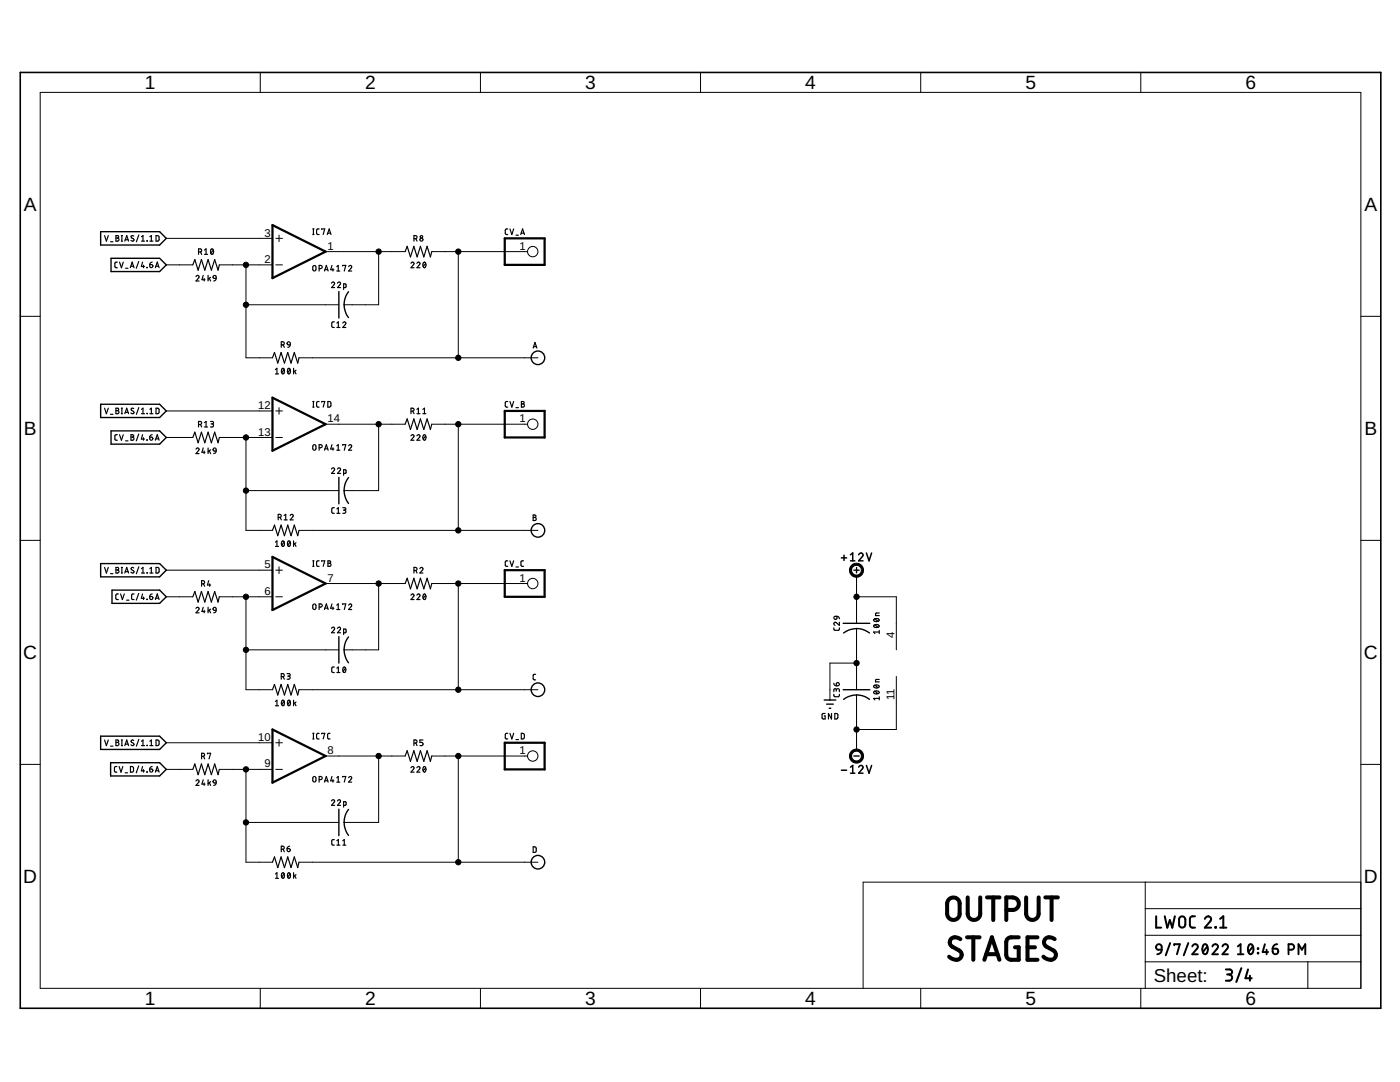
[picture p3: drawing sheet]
<svg xmlns="http://www.w3.org/2000/svg" width="279mm" height="216mm" viewBox="0 0 279 216" stroke-linecap="round" stroke-linejoin="round" font-family="sans-serif">
<defs><g id="words">
<g font-size="3.8">
<text x="28.9" y="17.8">1</text>
<text x="72.9" y="17.8">2</text>
<text x="116.8" y="17.8">3</text>
<text x="160.7" y="17.8">4</text>
<text x="204.6" y="17.8">5</text>
<text x="248.6" y="17.8">6</text>
<text x="4.8" y="42.1">A</text>
<text x="272.3" y="42.1">A</text>
<text x="4.8" y="86.8">B</text>
<text x="272.3" y="86.8">B</text>
<text x="4.7" y="131.5">C</text>
<text x="272.2" y="131.5">C</text>
<text x="4.7" y="176.2">D</text>
<text x="272.2" y="176.2">D</text>
<text x="28.9" y="200.6">1</text>
<text x="72.9" y="200.6">2</text>
<text x="116.8" y="200.6">3</text>
<text x="160.7" y="200.6">4</text>
<text x="204.6" y="200.6">5</text>
<text x="248.6" y="200.6">6</text>
</g>
<text font-size="3.7" x="230.3" y="196">Sheet:</text>
<g font-size="2.2">
<text x="52.8" y="47.2">3</text>
<text x="52.8" y="52.5">2</text>
<text x="65.3" y="49.8">1</text>
<text x="103.7" y="49.8">1</text>
<text x="51.5" y="81.6">12</text>
<text x="51.5" y="86.9">13</text>
<text x="65.3" y="84.3">14</text>
<text x="103.7" y="84.3">1</text>
<text x="52.8" y="113.4">5</text>
<text x="52.8" y="118.7">6</text>
<text x="65.3" y="116.1">7</text>
<text x="103.7" y="116.1">1</text>
<text x="178.5" y="127.2" transform="rotate(-90 178.5 127.2)">4</text>
<text x="178.5" y="139.7" transform="rotate(-90 178.5 139.7)">11</text>
<text x="51.5" y="147.8">10</text>
<text x="52.8" y="153.1">9</text>
<text x="65.3" y="150.5">8</text>
<text x="103.7" y="150.5">1</text>
</g>
</g></defs>
<g fill="none" stroke="#000" stroke-width=".23">
<path d="M20.9 47l.3 1.1 .4-1.1M22.1 48.2h.4M23.1 47l.5 .1v.3l-.1 .1 .2 .2-.1 .4h-.5zM23.1 47.5h.4M23.4 52.3h-.3l-.2 .3 .1 .7 .4 .1M23.9 52.3l.3 1.1 .4-1.1M24.2 47h.2M24.2 48.1h.2M24.3 47v1.1M24.9 48.1l.4-1.1 .4 1.1M25 47.8h.6M25.1 53.5h.4"/>
<path d="M26 53.4l.4-1.1 .4 1.1M26.1 53.1h.5M26.7 47.1l-.4-.1-.1 .2 .5 .6v.2l-.2 .1-.4-.1M27.7 52.2l-.5 1.3M27.7 46.9l-.5 1.3M28.2 47.2l.3-.2v1.1M28.2 48.1h.7M28.4 52.3l-.2 .9h.6M28.6 52.9v.5M29.3 53.4h.1M29.3 48h.1M29.9 52.8h.3a.3 .3 0 0 1 .3 .3 .3 .3 0 0 1-.3 .3 .3 .3 0 0 1-.3-.3z"/>
<path d="M29.9 47.2l.3-.2v1.1M29.9 48.1h.6M30.4 52.3l-.4 .2-.1 .3M31 53.4l.4-1.1 .3 1.1M31.1 53.1h.6M31.1 47h.5l.1 .2v.6l-.1 .3h-.5zM38.5 52.9l.4-1.1 .6 2.1 .7-2.1 .7 2.1 .6-2.1 .7 2.1 .6-2.1 .7 2.1 .3-1M39.1 55.2a.31 .31 0 0 1 .5-.2 .31 .31 0 0 1 0 .5l-.5 .6h.6M39.6 50.3l.6-.1v-.4l-.6-.1v1.1M40 50.3l.3 .5M40.6 54.9l-.3 .9h.6M40.7 55.6v.5"/>
<path d="M40.8 49.9l.3-.2v1.1M40.8 50.8h.6M41.5 54.9v1.2M41.8 55.5l.2 .6M42 55.3l-.5 .4M42.1 49.7h.1a.56 .56 0 0 1 .4 .5 .56 .56 0 0 1-.4 .6l-.2-.6zM42.6 49.9l-.5 .6M42.7 55h.3l.1 .6-.5-.1-.1-.2zM43.1 55.6v.3l-.4 .2M62.4 46.8h.3M62.4 45.7h.3M62.5 53h.4l.2 .3-.1 .6-.2 .2-.3-.1-.1-.2z"/>
<path d="M62.5 45.7v1.1M63.7 53.6l.5-.1v-.4l-.5-.1v1.1M63.7 45.7h-.4l-.1 .2v.8l.5 .1M64.2 45.8v-.1h.6l-.3 1.1M64.7 54.1l.4-1.1 .4 1.1M64.8 53.8h.6M65.3 46.8l.4-1.1 .4 1.1M65.4 46.5h.6M66.2 56.5a.3 .3 0 0 1 .4-.2 .3 .3 0 0 1 .1 .5l-.5 .6h.6M66.3 53l-.3 .8h.6M66.4 53.6v.5M67.2 53.2l.3-.2v1.1"/>
<path d="M67.2 54.1h.6M67.4 56.5a.3 .3 0 0 1 .4-.2 .3 .3 0 0 1 .1 .5l-.5 .6h.6M68.4 53.1v-.1h.6l-.3 1.1M68.6 57.4l.4-.1v-.6l-.4-.1v1.2M69.6 53.2a.31 .31 0 0 1 .4-.2 .31 .31 0 0 1 .1 .5l-.5 .6h.6M80.9 50.2l.4-1.1 .6 2.2 .7-2.2 .6 2.2 .7-2.2 .7 2.2 .6-2.2 .7 2.2 .3-1.1M82 52.6a.31 .31 0 0 1 .4-.3 .31 .31 0 0 1 .2 .4l-.6 .7h.6M82.6 47.6h.5l.1-.2v-.3l-.6-.1v1.1M83 47.6l.2 .5M83.2 52.6a.3 .3 0 0 1 .4-.3 .3 .3 0 0 1 .1 .5l-.5 .6h.6M84.5 52.4l.1-.1a.56 .56 0 0 1 .4 .6 .56 .56 0 0 1-.4 .5l-.2-.5zM85 52.6l-.5 .6"/>
<path d="M101.3 45.7h-.3l-.2 .2 .1 .8 .4 .1M101.8 45.7l.4 1.1 .3-1.1M103 46.9h.5M103.9 46.8l.4-1.1 .4 1.1M104 46.5h.6M54.4 71.4l.4-1.1 .6 2.2 .7-2.2 .7 2.2 .6-2.2 .7 2.2 .6-2.2 .7 2.2 .3-1.1M55 73.7l.3-.2v1.1M55 74.6h.6M56.1 68.8l.6-.1v-.4l-.6-.1v1.1M56.3 73.6l.2-.1a.61 .61 0 0 1 .3 .6 .61 .61 0 0 1-.4 .5l-.2-.6zM56.5 68.8l.2 .5M56.7 73.7l-.5 .7"/>
<path d="M57.4 68.3h.4l.1 .5-.5-.1-.1-.2zM57.5 73.6l.1-.1a.56 .56 0 0 1 .4 .6 .56 .56 0 0 1-.4 .5l-.2-.6zM57.9 73.7l-.5 .7M57.9 68.8l-.2 .4-.3 .1M58.6 73.5v1.1M58.8 74.1l.3 .5M59.1 73.9l-.5 .3M66.7 64.2l-.4 .1-.1 .2v.7l.5 .1M67.2 64.5l.3-.3v1.1M67.2 65.3h.6M68.4 64.5a.3 .3 0 0 1 .4-.3 .3 .3 0 0 1 .1 .5l-.5 .6h.6M106.4 69.4l.4-1.1 .3 1.1"/>
<path d="M106.5 69.2h.6M20.9 81.4l.3 1.1 .4-1.1M22.1 82.7h.4M23.1 81.4l.5 .1 .1 .2-.2 .2 .2 .3-.1 .3h-.5zM23.1 81.9h.4M23.4 86.7l-.3 .1-.2 .2 .1 .8h.4M23.9 86.7l.3 1.1 .4-1.1M24.2 81.4h.2M24.2 82.5h.2M24.3 81.4v1.1M24.9 82.5l.4-1.1 .4 1.1M25 82.3h.6"/>
<path d="M25.1 88h.4M26.1 86.7l.4 .1 .2 .1-.3 .3 .3 .3-.1 .3h-.5zM26.1 87.2h.3M26.7 81.5l-.4-.1-.1 .3 .5 .5v.2l-.2 .1-.4-.1M27.7 86.6l-.5 1.4M27.7 81.3l-.5 1.4M28.2 82.5h.7M28.2 81.7l.3-.3v1.1M28.4 86.7l-.2 .9h.6M28.6 87.4v.4M29.3 87.8h.1M29.3 82.5h.1"/>
<path d="M29.9 87.2h.3a.3 .3 0 0 1 .3 .4 .3 .3 0 0 1-.3 .2 .3 .3 0 0 1-.3-.3zM29.9 82.5h.6M29.9 81.7l.3-.3v1.1M30.4 86.7l-.4 .2-.1 .3M31 87.8l.4-1.1 .3 1.1M31.1 87.6h.6M31.1 81.4l.5 .1 .1 .1v.8l-.1 .1h-.5zM38.5 87.3l.4-1.1 .6 2.1 .7-2.1 .7 2.1 .6-2.1 .7 2.1 .6-2.1 .7 2.1 .3-1M39.1 89.6a.3 .3 0 0 1 .4-.2 .3 .3 0 0 1 .1 .5l-.5 .6h.6M39.6 84.7l.6-.1v-.4l-.6-.1v1.1M40 84.7l.3 .5M40.6 89.4l-.3 .9h.6"/>
<path d="M40.7 90v.5M40.8 84.3l.3-.2v1.1M40.8 85.2h.6M41.5 89.4v1.1M41.8 90l.2 .5M42 84.1h.5l.1 .2-.1 .3h-.4M42 89.7l-.5 .4M42.3 84.6l.3 .1v.4l-.6 .1M42.7 89.5h.3l.1 .5-.5-.1-.1-.2zM43.1 90v.3l-.4 .2M62.4 81.2h.3M62.4 80.1h.3"/>
<path d="M62.5 88.8l.3-.1 .3 .3v.5l-.3 .3h-.3l-.1-.3zM62.5 80.1v1.1M63.7 89.3l.5-.1v-.4l-.5-.1v1.1M63.7 80.1l-.4 .1-.1 .2v.7l.5 .1M64.2 80.2v-.1h.6l-.3 1.1M64.7 89.8l.4-1.1 .4 1.1M64.8 89.6h.6M65.4 80.1h.4l.2 .2v.7l-.3 .2h-.3zM66.2 93.6a.3 .3 0 0 1 .4-.2 .3 .3 0 0 1 .1 .5l-.5 .6h.6M66.3 88.7l-.3 .9h.6M66.4 89.3v.5M67.2 89l.3-.3v1.1"/>
<path d="M67.2 89.8h.6M67.4 93.6a.3 .3 0 0 1 .4-.2 .3 .3 0 0 1 .1 .5l-.5 .6h.6M68.4 88.9v-.2h.6l-.3 1.1M68.6 94.5l.4-.1v-.7h-.4v1.1M69.6 89a.3 .3 0 0 1 .4-.3 .3 .3 0 0 1 .1 .5l-.5 .6h.6M80.9 84.6l.4-1 .6 2.1 .7-2.1 .6 2.1 .7-2.1 .7 2.1 .6-2.1 .7 2.1 .3-1.1M82 87a.3 .3 0 0 1 .4-.2 .3 .3 0 0 1 .1 .4l-.5 .6h.6M82 82.1l.6-.2v-.3l-.6-.2v1.1M82.4 82.1l.2 .4M83.2 87a.3 .3 0 0 1 .4-.2 .3 .3 0 0 1 .1 .4l-.5 .6h.6M83.2 81.7l.3-.3v1.1M83.2 82.5h.6"/>
<path d="M84.4 82.5h.6M84.4 81.7l.3-.3v1.1M84.5 86.8h.1a.55 .55 0 0 1 .4 .5 .55 .55 0 0 1-.4 .5l-.2-.5zM85 87l-.5 .6M101.3 80.1l-.3 .1-.2 .2 .1 .7 .4 .1M101.8 80.1l.4 1.1 .3-1.1M103 81.3h.5M104.1 80.1l.5 .1v.3l-.2 .1 .3 .3-.2 .3h-.4zM104.1 80.6h.3M20.9 113.2l.3 1.1 .4-1.1M22.1 114.5h.4M23.1 113.2h.5l.1 .2-.2 .3 .2 .3-.1 .3h-.5z"/>
<path d="M23.1 113.7h.4M23.6 118.5l-.4 .1-.1 .2v.7l.5 .1M24.1 118.5l.3 1.1 .4-1.1M24.2 113.2h.2M24.2 114.3h.2M24.3 113.2v1.1M24.9 114.3l.4-1.1 .4 1.1M25 114.1h.6M25.3 119.8h.4M26.7 113.3l-.4-.1-.1 .3 .4 .4a.3 .3 0 0 1 0 .5 .3 .3 0 0 1-.5-.2M26.8 118.5l-.4 .1-.1 .2v.7l.5 .1M27.7 118.4l-.5 1.4"/>
<path d="M27.7 113.1l-.5 1.4M28.2 114.3h.7M28.2 113.5l.3-.3v1.1M28.4 118.5l-.2 .9h.6M28.6 119.1v.5M29.3 119.6h.1M29.3 114.3h.1M29.9 119h.3a.3 .3 0 0 1 .3 .4 .3 .3 0 0 1-.3 .2 .3 .3 0 0 1-.3-.3zM29.9 114.3h.6M29.9 113.5l.3-.3v1.1M30.4 118.5l-.4 .2-.1 .3M31 119.6l.4-1.1 .3 1.1"/>
<path d="M31.1 119.4h.6M31.1 113.2h.5l.1 .2v.8l-.1 .1h-.5zM38.5 119.1l.4-1.1 .6 2.1 .7-2.1 .7 2.1 .6-2.1 .7 2.1 .6-2.1 .7 2.1 .3-1M40.2 116.5l.6-.1v-.4l-.6-.1v1.1M40.6 116.5l.3 .5M41.7 115.9l-.3 .8h.6M41.8 116.5v.5M54.4 105.8l.4-1 .6 2.1 .7-2.1 .7 2.1 .6-2.1 .7 2.1 .6-2.1 .7 2.1 .3-1.1M55 108.2l.3-.3v1.1M55 109h.6M55.5 103.3l.6-.2v-.4l-.6-.1v1.1M55.9 103.3l.3 .4"/>
<path d="M56.3 108l.2-.1a.61 .61 0 0 1 .3 .6 .61 .61 0 0 1-.4 .5l-.2-.5zM56.7 108.2l-.5 .6M56.7 102.9l.3-.3v1.1M56.7 103.7h.6M57.5 108l.1-.1a.56 .56 0 0 1 .4 .6 .56 .56 0 0 1-.4 .5l-.2-.5zM57.9 102.9a.3 .3 0 0 1 .4-.3 .3 .3 0 0 1 .1 .5l-.5 .6h.6M57.9 108.2l-.5 .6M58.6 107.9v1.1M58.8 108.5l.3 .5M59.1 108.3l-.5 .4M62.4 113h.3M62.4 111.9h.3"/>
<path d="M62.5 111.9v1.1M63.7 111.9h-.4l-.1 .2v.8l.5 .1M64.2 112v-.1h.6l-.3 1.1M65.4 111.9l.6 .1v.3l-.2 .1 .3 .2-.2 .4h-.5zM65.4 112.4h.4M66.7 101.3h-.4l-.1 .3v.7l.5 .1M67.2 101.6l.3-.3v1.1M67.2 102.4h.6M68.4 101.3h.5l.1 .2-.1 .3h-.4M68.7 101.8l.3 .1v.3l-.1 .2h-.5M80.9 116.4l.4-1 .6 2.1 .7-2.1 .6 2.1 .7-2.1 .7 2.1 .6-2.1 .7 2.1 .3-1.1M82 118.8a.3 .3 0 0 1 .5-.3 .3 .3 0 0 1 0 .5l-.5 .6h.6"/>
<path d="M82.6 113.8l.6-.1v-.4l-.6-.1v1.1M83 113.8l.2 .5M83.2 118.8a.31 .31 0 0 1 .4-.3 .31 .31 0 0 1 .1 .5l-.5 .6h.6M83.8 113.5a.31 .31 0 0 1 .4-.3 .31 .31 0 0 1 .1 .5l-.5 .6h.6M84.5 118.6l.1-.1a.56 .56 0 0 1 .4 .6 .56 .56 0 0 1-.4 .5l-.2-.5zM85 118.8l-.5 .6M101.3 111.9h-.3l-.2 .2 .1 .8 .4 .1M101.8 111.9l.4 1.1 .3-1.1M103 113.1h.5M104.5 111.9h-.4l-.1 .2v.8l.5 .1M106.4 102.8h.5v.4l-.2 .1 .3 .2-.2 .3-.4 .1zM106.4 103.3h.3"/>
<path d="M39.1 121.4a.3 .3 0 0 1 .4-.2 .3 .3 0 0 1 .1 .5l-.5 .6h.6M40.6 121.2l-.3 .8h.6M40.7 121.8v.5M41.5 121.2v1.1M41.8 121.8l.2 .5M42 121.5l-.5 .4M42.7 121.2h.3l.1 .6-.6-.2zM43.1 121.8v.3l-.4 .2M54.4 137.6l.4-1 .6 2.1 .7-2.1 .7 2.1 .6-2.1 .7 2.1 .6-2.1 .7 2.1 .3-1.1M55 140l.3-.3v1.1M56.1 135l.6-.1v-.4l-.6-.1v1.1M56.3 139.8l.1-.1a.56 .56 0 0 1 .4 .6 .56 .56 0 0 1-.4 .5l-.2-.5z"/>
<path d="M56.5 135l.2 .5M56.7 140l-.5 .6M57.3 134.4h.5l.1 .2-.1 .3h-.4M57.5 139.8l.1-.1a.56 .56 0 0 1 .4 .6 .56 .56 0 0 1-.4 .5l-.2-.5zM57.6 134.9l.3 .2-.1 .3-.5 .1M57.9 140l-.5 .6M58.6 139.7v1.1M62.5 120.6h.4l.2 .2-.1 .7-.2 .1h-.3l-.1-.3zM63.7 121.1l.5-.1v-.4l-.5-.1v1.1M64.7 121.6l.4-1.1 .4 1.1M64.8 121.3h.6M66.2 125.4a.31 .31 0 0 1 .4-.2 .31 .31 0 0 1 .1 .4l-.5 .7h.6"/>
<path d="M66.3 120.5l-.3 .9h.6M66.4 121.1v.5M66.7 133.1h-.4l-.1 .2v.7l.5 .2M67.2 120.8l.3-.3v1.1M67.2 121.6h.6M67.2 133.3l.3-.2v1.1M67.2 134.2h.6M67.4 125.4a.31 .31 0 0 1 .4-.2 .31 .31 0 0 1 .1 .4l-.5 .7h.6M68.4 120.6v-.1h.6l-.3 1.1M68.5 133.2l.2-.1a.59 .59 0 0 1 .3 .6 .59 .59 0 0 1-.4 .5l-.2-.6zM68.6 126.3l.4-.1v-.7h-.4v1.1M69 133.3l-.5 .7"/>
<path d="M69.6 120.8a.31 .31 0 0 1 .4-.3 .31 .31 0 0 1 .1 .5l-.5 .6h.6M106.9 134.6h-.4l-.1 .2 .1 .8 .4 .1M166.4 125.3v.4l.2 .1h.8l.1-.5M166.4 138.5v.4l.2 .1h.8l.1-.5M166.4 136.3a.47 .47 0 0 0 .5 .5M166.5 123.1l.5-.1v.3a.31 .31 0 0 1-.4 .3 .31 .31 0 0 1-.1-.5zM166.9 137.7l.2-.3 .3 .1 .1 .5M166.9 137.9v-.4l-.3-.1-.2 .1v.5M167 136.3a.32 .32 0 0 1 .5 .1 .32 .32 0 0 1-.3 .4h-.3zM167 123l.3 .1 .2 .4M167.5 124.2v.6l-.6-.6a.31 .31 0 0 0-.5 .1 .31 .31 0 0 0 .2 .5M174.4 124.8a.62 .62 0 0 1 1.1 .2 .62 .62 0 0 1-1.1-.2z"/>
<path d="M174.4 123.6a.62 .62 0 0 1 1.1 .2 .62 .62 0 0 1-1.1-.2zM174.4 138.1a.62 .62 0 0 1 1.1 .2 .62 .62 0 0 1-1.1-.2zM174.4 136.8a.63 .63 0 0 1 1.1 .3 .61 .61 0 0 1-.6 .2 .61 .61 0 0 1-.5-.4zM174.6 124.7l.6 .5M174.6 123.5l.6 .5M174.6 137.9l.6 .5M174.6 136.7l.6 .5M175.5 122.3h-.6l-.2 .2v.3h.8M175.5 135.6h-.7l-.1 .2v.3h.8M175.5 126.1h-1.2l.3 .3M175.5 125.8v.6M175.5 139v.7"/>
<path d="M175.5 139.4h-1.2l.3 .3M20.9 147.7l.3 1.1 .4-1.1M22.1 148.9h.4M23.1 147.7h.5v.4h-.1l.2 .3-.1 .3-.5 .1zM23.1 148.1h.4M23.3 153h-.3l-.2 .2 .1 .7 .4 .2M23.8 153l.4 1.1 .3-1.1M24.2 147.7h.2M24.2 148.8h.2M24.3 147.7v1.1M24.9 148.8l.4-1.1 .4 1.1M25 154.2h.5"/>
<path d="M25 148.5h.6M26 153h.5l.1 .1v.8l-.1 .2h-.5zM26.7 147.7h-.4l-.1 .2 .4 .4a.3 .3 0 0 1 0 .5 .3 .3 0 0 1-.5-.2M27.7 152.8l-.5 1.4M27.7 147.5l-.5 1.4M28.2 148.8h.7M28.2 147.9l.3-.2v1.1M28.4 153l-.2 .8h.6M28.6 153.6v.5M29.3 154.1h.1M29.3 148.8h.1M29.9 153.5h.3a.3 .3 0 0 1 .3 .3 .3 .3 0 0 1-.3 .3 .3 .3 0 0 1-.3-.3z"/>
<path d="M29.9 148.8h.6M29.9 147.9l.3-.2v1.1M30.4 153l-.4 .1-.1 .4M31 154.1l.4-1.1 .3 1.1M31.1 153.8h.6M31.1 147.7h.5l.1 .1v.8l-.3 .2h-.3zM38.5 153.5l.4-1.1 .6 2.2 .7-2.2 .7 2.2 .6-2.2 .7 2.2 .6-2.2 .7 2.2 .3-1.1M39.1 155.9a.31 .31 0 0 1 .5-.3 .31 .31 0 0 1 0 .5l-.5 .6h.6M40.2 150.9l.6-.1v-.4l-.6-.1v1.1M40.6 155.6l-.3 .9h.6M40.6 150.9l.3 .5M40.7 156.2v.5"/>
<path d="M41.4 150.4v-.1h.6l-.3 1.1M41.5 155.6v1.1M41.8 156.2l.2 .5M42 156l-.5 .3M42.7 155.7h.3l.1 .5-.5-.1-.1-.2zM43.1 156.2v.3l-.4 .2M55 140.8h.6M58.8 140.3l.3 .5M59.1 140.1l-.5 .4M62.4 147.4h.3M62.4 146.3h.3M62.5 155h.4l.2 .3v.4l-.3 .3h-.3l-.1-.3z"/>
<path d="M62.5 146.3v1.1M63.7 155.6l.5-.2v-.3l-.5-.2v1.2M63.7 146.3l-.4 .1-.1 .2v.7l.5 .1M64.2 146.5v-.2h.6l-.3 1.1M64.7 156.1l.4-1.2 .4 1.2M64.8 155.8h.6M65.9 146.3l-.4 .1-.1 .2v.8h.5M66.2 159.8a.3 .3 0 0 1 .4-.2 .3 .3 0 0 1 .1 .5l-.5 .6h.6M66.3 154.9l-.3 .9h.6M66.4 155.6v.5M67.2 155.2l.3-.3v1.2M67.2 156.1h.6"/>
<path d="M67.4 159.8a.3 .3 0 0 1 .4-.2 .3 .3 0 0 1 .1 .5l-.5 .6h.6M68.4 155.1v-.2h.6l-.3 1.2M69.6 155.2a.3 .3 0 0 1 .4-.2 .3 .3 0 0 1 .1 .4l-.5 .7h.6M80.9 150.9l.4-1.1 .6 2.1 .7-2.1 .6 2.1 .7-2.1 .7 2.1 .6-2.1 .7 2.1 .3-1M82 153.2a.3 .3 0 0 1 .5-.2 .3 .3 0 0 1 0 .5l-.5 .6h.6M82.6 148.3l.6-.1v-.4l-.6-.1v1.1M83 148.3l.2 .5M83.2 153.2a.31 .31 0 0 1 .4-.2 .31 .31 0 0 1 .1 .5l-.5 .6h.6M84.4 147.7h-.6v.4h.4a.32 .32 0 0 1 .2 .4 .32 .32 0 0 1-.2 .3h-.4M84.5 153h.1a.56 .56 0 0 1 .4 .5 .56 .56 0 0 1-.4 .6l-.2-.6zM85 153.2l-.5 .6M101.3 146.3l-.3 .1-.2 .2 .1 .7 .4 .1"/>
<path d="M101.8 146.3l.4 1.1 .3-1.1M103 147.6h.5M104 146.3l.6 .2v.8l-.1 .1h-.5zM164.7 142.4l-.6 .1v.9l.6 .1v-.6h-.2M165.9 142.4v1.1l-.6-1.1v1.1M166.6 142.4h.4l.2 .2v.6l-.2 .2-.4 .1zM54.4 172l.4-1 .6 2.1 .7-2.1 .7 2.1 .6-2.1 .7 2.1 .6-2.1 .7 2.1 .3-1.1M55 174.4l.3-.3v1.2M55 175.3h.6M56.1 169.5l.6-.1v-.4l-.6-.2v1.2M56.3 174.2h.1a.56 .56 0 0 1 .4 .5 .56 .56 0 0 1-.4 .5l-.2-.5zM56.5 169.5l.2 .5"/>
<path d="M56.7 174.4l-.5 .6M57.3 169.3h.4a.31 .31 0 0 1 .2 .4 .31 .31 0 0 1-.3 .3 .31 .31 0 0 1-.3-.3zM57.5 174.2h.1a.56 .56 0 0 1 .4 .5 .56 .56 0 0 1-.4 .5l-.2-.5zM57.8 168.8l-.4 .2-.1 .3M57.9 174.4l-.5 .6M58.6 174.1v1.2M58.8 174.7l.3 .6M59.1 174.5l-.5 .4M66.7 167.5l-.4 .1-.1 .2v.7l.5 .1M67.2 167.8l.3-.3v1.1M67.2 168.6h.6M68.4 168.6h.6"/>
<path d="M68.4 167.8l.3-.3v1.1M68.6 160.7l.4-.1v-.6h-.4v1.1M106.4 169h.4l.2 .2v.7l-.2 .2h-.4z"/>
<circle cx="84.1" cy="47.3" r=".25"/>
<circle cx="84.1" cy="47.8" r=".31"/>
</g>
<path d="M167.9 111.3h1.1M168.4 110.8v1M169.7 110.7l.5-.4v1.6M169.7 111.9h.9M171.4 110.7a.43 .43 0 0 1 .6-.3 .43 .43 0 0 1 .1 .6l-.7 .9h.8M172.9 110.3l.5 1.6 .5-1.6M167.9 153.7h1.1M169.7 153.1l.5-.4v1.6M169.7 154.3h.9M171.4 153.1a.43 .43 0 0 1 .6-.4 .43 .43 0 0 1 .1 .7l-.7 .9h.8M172.9 152.7l.5 1.6 .5-1.6" fill="none" stroke="#000" stroke-width=".3"/>
<g fill="none" stroke="#000" stroke-width=".28">
<path d="M20.1 46.2h11.8l1.3 1.4-1.3 1.3h-11.8zM22.2 51.5h9.7l1.3 1.4-1.3 1.3h-9.7zM67.6 58.2v5.3M69.6 58.2a4.1 4.1 0 0 0-.9 2.6M68.7 60.8l.3 1.6 .6 1M20.1 80.7h11.8l1.3 1.3-1.3 1.3h-11.8zM22.2 86h9.7l1.3 1.3-1.3 1.3h-9.7zM67.6 95.2v5.3M68.7 97.9l.3 1.6 .6 1M69.6 95.3a4 4 0 0 0-.9 2.6M20.1 112.5h11.8l1.3 1.3-1.3 1.3h-11.8zM22.4 117.8h9.5l1.3 1.3-1.3 1.3h-9.5z"/>
<path d="M170.4 113.8h1.1M170.9 113.2v1.1M67.6 127v5.3M68.7 129.7l.3 1.6 .6 .9M69.6 127.1a4 4 0 0 0-.9 2.6M164.5 139.7h2.3M168.3 124.4h5.3M168.3 137.6h5.3M168.4 126.3a4.2 4.2 0 0 1 5.1 0M170.9 138.7h.6a3.8 3.8 0 0 1 2 .9M170.9 138.7l-1.6 .3-.9 .6M20.1 146.9h11.8l1.3 1.3-1.3 1.3h-11.8z"/>
<path d="M22.1 152.2h9.8l1.3 1.3-1.3 1.3h-9.8zM165 140.5h1.3M165.5 141.3h.3M170.4 150.9h1.1M67.6 161.5v5.3M68.7 164.1l.3 1.6 .6 1M69.6 161.5a4.1 4.1 0 0 0-.9 2.6"/>
<circle cx="107.4" cy="71.4" r="1.35"/>
<circle cx="107.4" cy="105.8" r="1.35"/>
<circle cx="107.4" cy="137.6" r="1.35"/>
<circle cx="107.4" cy="172" r="1.35"/>
</g>
<g fill="none" stroke="#000" stroke-width=".8">
<path d="M189.3 179.5a1.25 1.25 0 0 1 1.4-.3 1.25 1.25 0 0 1 .8 1.1v2a1.25 1.25 0 0 1-1.2 1.3 1.25 1.25 0 0 1-1.3-1.3v-2zM193.1 179.1v3.2a1.25 1.25 0 0 0 1.3 1.3 1.25 1.25 0 0 0 1.2-1.3v-3.2M197 179.1h2.5M198.2 179.1v4.5M204.8 179.1v3.2a1.25 1.25 0 0 0 1.2 1.3 1.25 1.25 0 0 0 1.3-1.3v-3.2M208.6 179.1h2.5M209.9 179.1v4.5M191.7 187.4a1.19 1.19 0 0 0-1.4-.3 1.19 1.19 0 0 0-.7 1.2l.4 .6 1.4 .8a1.05 1.05 0 0 1 .3 1.4 1.05 1.05 0 0 1-1.4 .3l-.9-.5M193 187h2.5M194.2 187v4.5M196.4 191.5l1.6-4.5 1.5 4.5M196.8 190.4h2.3"/>
<path d="M200.8 181.6a2.29 2.29 0 0 0 2.1-.3 1.25 1.25 0 0 0 .4-1.4 1.25 1.25 0 0 0-1.2-.8h-1.3v4.5M203.3 187h-1.8l-.6 .5-.1 .5v2.5l.1 .5 .4 .4 2 .1v-2.5h-.7M205.1 189h1.4M207.1 187h-2v4.5h2M210.5 187.4a1.18 1.18 0 0 0-1.4-.4 1.18 1.18 0 0 0-.7 1.3l.2 .4 1.6 1a1.05 1.05 0 0 1 .3 1.4 1.05 1.05 0 0 1-1.4 .3l-.9-.5"/>
</g>
<g fill="none" stroke="#000" stroke-width=".2">
<path d="M8 18.4h263.6v178.8h-263.6zM51.9 14.5v3.9M95.9 14.5v3.9M139.8 14.5v3.9M183.7 14.5v3.9M227.7 14.5v3.9M33.2 52.9h5.3M33.2 47.6h21.2M43.8 52.9h10.6M49.1 52.9v18.5h5.3M55 52.9h1.4M55 47.6h1.4"/>
<path d="M55.7 46.9v1.3M65 50.2h15.9M75.6 50.2v10.6h-6.9M86.2 50.2h19.1M91.5 50.2v21.2M4 63.1h4M49.1 60.8h18.5M59.7 71.4h47.7M68.7 60.8h.1M271.6 63.1h4M33.2 87.3h5.3M33.2 82h21.2"/>
<path d="M43.8 87.3h10.6M49.1 97.9h18.5M49.1 87.3v18.5h5.3M55 87.3h1.4M55 82h1.4M55.7 81.3v1.4M65 84.6h15.9M75.6 84.6v13.3h-6.9M86.2 84.6h19.1M91.5 84.6v21.2M4 107.8h4M33.2 119.1h5.3"/>
<path d="M33.2 113.8h21.2M43.8 119.1h10.6M49.1 119.1v18.5h5.3M55 119.1h1.4M55 113.8h1.4M55.7 113.1v1.3M59.7 105.8h47.7M65 116.4h15.9M75.6 116.4v13.3h-6.9M86.2 116.4h19.1M91.5 116.4v21.2M170.9 119.1h8v10.6"/>
<path d="M170.9 114.9v9.5M271.6 107.8h4M49.1 129.7h18.5M59.7 137.6h47.7M68.7 129.7h.1M170.9 132.3h-5.3v7.4M171 125.5l-.1 12.1M171 138.7l-.1 11M178.9 135v10.6h-8M4 152.5h4M33.2 153.5h5.3M33.2 148.2h21.2"/>
<path d="M43.8 153.5h10.6M49.1 153.5v18.5h5.3M55 153.5h1.4M55 148.2h1.4M55.7 147.6v1.3M65 150.9h15.9M75.6 150.9v13.2h-6.9M86.2 150.9h19.1M91.5 150.9v21.1M271.6 152.5h4M49.1 164.1h18.5M59.7 172h47.7"/>
<path d="M228.6 176v21.2M271.6 176h-99.3v21.2M51.9 197.2v4M95.9 197.2v4M139.8 197.2v4M183.7 197.2v4M227.7 197.2v4M228.6 191.9h43M228.6 186.6h43M228.6 181.3h43M261 191.9v5.3"/>
<circle cx="106.3" cy="50.2" r="1.04"/>
<circle cx="106.3" cy="84.6" r="1.04"/>
<circle cx="106.3" cy="116.4" r="1.04"/>
<circle cx="106.3" cy="150.9" r="1.04"/>
</g>
<path d="M54.4 44.9l10.6 5.3-10.6 5.3zM100.7 47.6h8v5.3h-8zM54.4 79.4l10.6 5.2-10.6 5.3zM100.7 82h8v5.3h-8zM54.4 111.1l10.6 5.3-10.6 5.3zM100.7 113.8h8v5.3h-8zM54.4 145.6l10.6 5.3-10.6 5.3zM100.7 148.2h8v5.3h-8z" fill="none" stroke="#000" stroke-width=".44"/>
<path d="M4 14.5h271.6v186.7h-271.6z" fill="none" stroke="#000" stroke-width=".32"/>
<g fill="none" stroke="#000" stroke-width=".4">
<path d="M230.7 182.8v2.3h1M232.5 182.8l.5 2.3 .5-1.5 .5 1.5 .5-2.3M235.4 183.1a.63 .63 0 0 1 .7-.2 .63 .63 0 0 1 .5 .6v1a.62 .62 0 0 1-.7 .6 .62 .62 0 0 1-.6-.6zM238.5 182.8l-.7 .1-.3 .4 .1 1.6 .2 .2h.7M240.5 183.3a.62 .62 0 0 1 .8-.4 .62 .62 0 0 1 .2 1l-1 1.2h1.2M242.5 185l.2 .1zM243.5 185.1h1.3M243.5 183.3l.6-.5v2.3M244.6 193.4h.8a.5 .5 0 0 1 .5 .5 .5 .5 0 0 1-.5 .5h-.5M245.3 194.4a.62 .62 0 0 1 .6 .7 .62 .62 0 0 1-.6 .6h-.7M247.7 193.2l-1 2.7M249.1 193.4l-.5 1.8h1.2"/>
<path d="M249.4 194.7v1"/>
</g>
<g fill="none" stroke="#000" stroke-width=".38">
<path d="M230.9 188.6l.3-.2 .5 .2 .1 .9-.9-.1-.2-.3zM231.8 189.5l-.2 .6-.7 .3M233.5 188.2l-.9 2.4M234.3 188.6v-.2h1.2l-.6 2M237.2 188.2l-1 2.4M237.9 188.8a.55 .55 0 0 1 .8-.4 .55 .55 0 0 1 .2 .9l-1 1.1h1.2M240.2 188.5l.1-.1a.85 .85 0 0 1 .7 1.3v.2a.48 .48 0 0 1-.5 .5 .48 .48 0 0 1-.5-.5v-.8zM241 188.8l-.9 1.2M242 188.8a.55 .55 0 0 1 .7-.4 .55 .55 0 0 1 .2 .9l-.9 1.1h1.1M244 188.8a.55 .55 0 0 1 .8-.4 .55 .55 0 0 1 .1 .9l-.9 1.1h1.1M247 190.4h1.2M247 188.8l.6-.4v2"/>
<path d="M249.3 188.5l.1-.1a.86 .86 0 0 1 .7 1.3v.2a.49 .49 0 0 1-.5 .5 .49 .49 0 0 1-.5-.5l-.1-.8zM250 188.8l-.8 1.2M251 189.2l.1 .1zM251 190.1l.1 .1zM252.4 188.4l-.4 1.6h1.1M252.8 189.5v.9M254 189.3h.7a.56 .56 0 0 1 .4 .6 .56 .56 0 0 1-.6 .5 .56 .56 0 0 1-.5-.6zM254.9 188.4l-.6 .3-.3 .6M257.2 189.5h.5a.55 .55 0 0 0 .6-.5 .55 .55 0 0 0-.6-.6h-.5v2M259.1 190.4v-2l.7 1.1 .7-1.1v2"/>
</g>
<g fill="#000" stroke="#000" stroke-width=".2">
<path d="M169.9 112.8a1.41 1.41 0 0 1 2.3 .3 1.41 1.41 0 0 1-.9 2.1 1.41 1.41 0 0 1-1.8-1.4h.4a.98 .98 0 0 1 1.4-1 .98 .98 0 0 1 .3 1.7 .98 .98 0 0 1-1.6-.5l-.1-.2h-.4l.1-.4z" fill-rule="evenodd"/>
<path d="M169.9 149.9a1.41 1.41 0 0 1 2.3 .3 1.41 1.41 0 0 1-.9 2 1.41 1.41 0 0 1-1.8-1.3h.4a.98 .98 0 0 1 1.4-1 .98 .98 0 0 1 .3 1.6 .98 .98 0 0 1-1.6-.4l-.1-.2h-.4l.1-.4z" fill-rule="evenodd"/>
<circle cx="49.1" cy="52.9" r=".53"/>
<circle cx="75.6" cy="50.2" r=".53"/>
<circle cx="91.5" cy="50.2" r=".53"/>
<circle cx="49.1" cy="60.8" r=".53"/>
<circle cx="91.5" cy="71.4" r=".53"/>
<circle cx="49.1" cy="97.9" r=".53"/>
<circle cx="49.1" cy="87.3" r=".53"/>
<circle cx="75.6" cy="84.6" r=".53"/>
<circle cx="91.5" cy="84.6" r=".53"/>
<circle cx="49.1" cy="119.1" r=".53"/>
<circle cx="75.6" cy="116.4" r=".53"/>
<circle cx="91.5" cy="105.8" r=".53"/>
<circle cx="91.5" cy="116.4" r=".53"/>
<circle cx="170.9" cy="119.1" r=".53"/>
<circle cx="49.1" cy="129.7" r=".53"/>
<circle cx="91.5" cy="137.6" r=".53"/>
<circle cx="170.9" cy="132.3" r=".53"/>
<circle cx="49.1" cy="153.5" r=".53"/>
<circle cx="75.6" cy="150.9" r=".53"/>
<circle cx="91.5" cy="150.9" r=".53"/>
<circle cx="170.9" cy="145.6" r=".53"/>
<circle cx="49.1" cy="164.1" r=".53"/>
<circle cx="91.5" cy="172" r=".53"/>
</g>
<use href="#words"/>
</svg>
